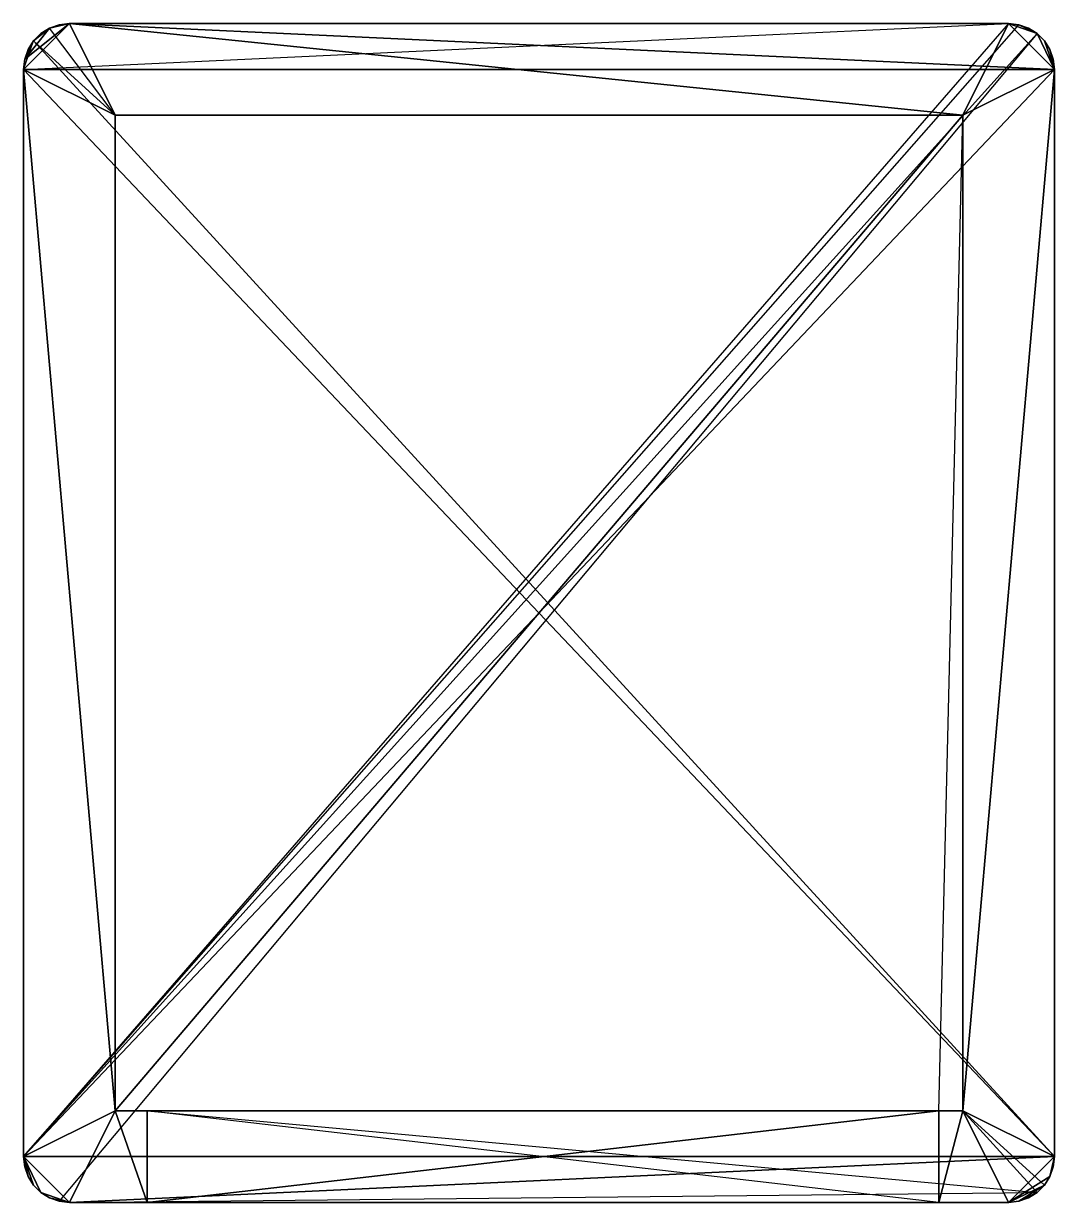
# Model space of a CAD drawing. Extents: x -0.41 to 5.63, y -0.35 to 6.56.
import ezdxf

# ---------------------------------------------------------------- set-up
doc = ezdxf.new("R2010")
doc.units = 0
doc.layers.get('0').update_dxf_attribs({"linetype": 'CONTINUOUS'})

msp = doc.modelspace()

# ---------------------------------------------------------------- linework, layer by layer
at = {"color": 7}
msp.add_polyline3d([(-0.4018, 6.3468, 0), (-0.4085, 6.287, 0), (-0.4085, 6.287, -1.7907), (-0.4018, 6.3468, 0), (-0.4018, 6.3468, 0), (-0.4085, 6.287, -1.7907), (-0.4018, 6.3468, -1.7907), (-0.4018, 6.3468, 0), (-0.3819, 6.4036, 0), (-0.4018, 6.3468, -1.7907), (-0.3819, 6.4036, -1.7907), (-0.3819, 6.4036, 0), (-0.3819, 6.4036, 0), (-0.3819, 6.4036, -1.7907), (-0.3499, 6.4545, -1.7907), (-0.3819, 6.4036, 0), (-0.3819, 6.4036, 0), (-0.4018, 6.3468, 0), (-0.4018, 6.3468, -1.7907), (-0.3819, 6.4036, 0), (-0.3499, 6.4545, 0), (-0.3819, 6.4036, 0), (-0.3499, 6.4545, -1.7907), (-0.3499, 6.4545, 0), (-0.3074, 6.497, 0), (-0.3499, 6.4545, -1.7907), (-0.3074, 6.497, -1.7907), (-0.3074, 6.497, 0), (-0.3074, 6.497, 0), (-0.3499, 6.4545, 0), (-0.3499, 6.4545, -1.7907), (-0.3074, 6.497, 0), (-0.2564, 6.529, 0), (-0.3074, 6.497, -1.7907), (-0.2564, 6.529, -1.7907), (-0.2564, 6.529, 0), (-0.2564, 6.529, 0), (-0.3074, 6.497, 0), (-0.3074, 6.497, -1.7907), (-0.2564, 6.529, 0), (-0.1997, 6.5489, 0), (-0.2564, 6.529, -1.7907), (-0.1997, 6.5489, -1.7907), (-0.1997, 6.5489, 0), (-0.1997, 6.5489, 0), (-0.2564, 6.529, 0), (-0.2564, 6.529, -1.7907), (-0.1997, 6.5489, 0), (-0.1399, 6.5556, 0), (-0.1997, 6.5489, -1.7907), (-0.1399, 6.5556, -1.7907), (-0.1399, 6.5556, 0), (-0.1399, 6.5556, 0), (-0.1997, 6.5489, 0), (-0.1997, 6.5489, -1.7907), (-0.1399, 6.5556, 0), (-0.4085, 6.287, -1.7907), (-0.4085, -0.0808, 0), (-0.4085, -0.0808, -1.7907), (-0.4085, 6.287, -1.7907), (-0.4085, 6.287, 0), (-0.4085, -0.0808, 0), (-0.4085, 6.287, -1.7907), (-0.4085, 6.287, 0), (5.3638, 6.5556, 0), (-0.1399, 6.5556, 0), (-0.1399, 6.5556, -1.7907), (5.3638, 6.5556, 0), (5.3638, 6.5556, 0), (-0.1399, 6.5556, -1.7907), (5.3638, 6.5556, -1.7907), (5.3638, 6.5556, 0), (-0.4085, -0.0808, 0), (-0.3074, -0.2908, 0), (-0.3499, -0.2483, 0), (-0.4085, -0.0808, 0), (-0.4085, -0.0808, 0), (-0.3499, -0.2483, 0), (-0.3819, -0.1974, 0), (-0.4085, -0.0808, 0), (-0.4085, -0.0808, 0), (-0.3819, -0.1974, 0), (-0.4018, -0.1406, 0), (-0.4085, -0.0808, 0), (-0.1399, -0.3494, 0), (-0.1997, -0.3427, 0), (-0.2564, -0.3228, 0), (-0.1399, -0.3494, 0), (-0.1399, -0.3494, 0), (-0.2564, -0.3228, 0), (-0.3074, -0.2908, 0), (-0.1399, -0.3494, 0), (-0.1399, -0.3494, 0), (-0.3074, -0.2908, 0), (-0.4085, -0.0808, 0), (-0.1399, -0.3494, 0), (5.5312, -0.2908, 0), (5.4803, -0.3228, 0), (5.4235, -0.3427, 0), (5.5312, -0.2908, 0), (5.5738, -0.2483, 0), (5.4235, -0.3427, 0), (5.3638, -0.3494, 0), (5.5738, -0.2483, 0), (5.5738, -0.2483, 0), (5.5312, -0.2908, 0), (5.4235, -0.3427, 0), (5.5738, -0.2483, 0), (5.6058, -0.1974, 0), (5.5738, -0.2483, 0), (5.3638, -0.3494, 0), (5.6058, -0.1974, 0), (5.6324, -0.0808, 0), (5.3638, -0.3494, 0), (-0.1399, -0.3494, 0), (5.6324, -0.0808, 0), (5.6324, -0.0808, 0), (5.6256, -0.1406, 0), (5.6058, -0.1974, 0), (5.6324, -0.0808, 0), (5.6324, -0.0808, 0), (-0.1399, -0.3494, 0), (-0.4085, -0.0808, 0), (5.6324, -0.0808, 0), (5.6324, -0.0808, 0), (5.6058, -0.1974, 0), (5.3638, -0.3494, 0), (5.6324, -0.0808, 0), (-0.3499, 6.4545, 0), (-0.4018, 6.3468, 0), (-0.3819, 6.4036, 0), (-0.3499, 6.4545, 0), (-0.2564, 6.529, 0), (-0.3499, 6.4545, 0), (-0.3074, 6.497, 0), (-0.2564, 6.529, 0), (-0.2564, 6.529, 0), (-0.4018, 6.3468, 0), (-0.3499, 6.4545, 0), (-0.2564, 6.529, 0), (-0.1399, 6.5556, 0), (-0.4085, 6.287, 0), (-0.4018, 6.3468, 0), (-0.1399, 6.5556, 0), (-0.1399, 6.5556, 0), (-0.2564, 6.529, 0), (-0.1997, 6.5489, 0), (-0.1399, 6.5556, 0), (-0.1399, 6.5556, 0), (-0.4018, 6.3468, 0), (-0.2564, 6.529, 0), (-0.1399, 6.5556, 0), (5.6324, 6.287, 0), (-0.4085, -0.0808, 0), (-0.4085, 6.287, 0), (5.6324, 6.287, 0), (5.6324, 6.287, 0), (-0.1399, 6.5556, 0), (5.3638, 6.5556, 0), (5.6324, 6.287, 0), (5.6324, 6.287, 0), (-0.4085, 6.287, 0), (-0.1399, 6.5556, 0), (5.6324, 6.287, 0), (5.6324, 6.287, 0), (5.6324, -0.0808, 0), (-0.4085, -0.0808, 0), (5.6324, 6.287, 0), (5.6058, 6.4036, 0), (5.6256, 6.3468, 0), (5.6324, 6.287, 0), (5.6058, 6.4036, 0), (5.5738, 6.4545, 0), (5.6058, 6.4036, 0), (5.6324, 6.287, 0), (5.5738, 6.4545, 0), (5.5312, 6.497, 0), (5.3638, 6.5556, 0), (5.4235, 6.5489, 0), (5.5312, 6.497, 0), (5.5312, 6.497, 0), (5.4235, 6.5489, 0), (5.4803, 6.529, 0), (5.5312, 6.497, 0), (5.5312, 6.497, 0), (5.6324, 6.287, 0), (5.3638, 6.5556, 0), (5.5312, 6.497, 0), (5.5312, 6.497, 0), (5.5738, 6.4545, 0), (5.6324, 6.287, 0), (5.5312, 6.497, 0), (-0.4085, -0.0808, -1.7907), (-0.3499, -0.2483, -1.7907), (-0.3074, -0.2908, -1.7907), (-0.4085, -0.0808, -1.7907), (-0.4085, -0.0808, -1.7907), (-0.3819, -0.1974, -1.7907), (-0.3499, -0.2483, -1.7907), (-0.4085, -0.0808, -1.7907), (-0.4085, -0.0808, -1.7907), (-0.4018, -0.1406, -1.7907), (-0.3819, -0.1974, -1.7907), (-0.4085, -0.0808, -1.7907), (-0.1399, -0.3494, -1.7907), (-0.2564, -0.3228, -1.7907), (-0.1997, -0.3427, -1.7907), (-0.1399, -0.3494, -1.7907), (-0.1399, -0.3494, -1.7907), (-0.3074, -0.2908, -1.7907), (-0.2564, -0.3228, -1.7907), (-0.1399, -0.3494, -1.7907), (-0.1399, -0.3494, -1.7907), (-0.4085, -0.0808, -1.7907), (-0.3074, -0.2908, -1.7907), (-0.1399, -0.3494, -1.7907), (0.1287, 0.1878, -1.7907), (-0.1399, -0.3494, -1.7907), (0.315, -0.3494, -1.7907), (0.1287, 0.1878, -1.7907), (0.1287, 0.1878, -1.7907), (-0.4085, -0.0808, -1.7907), (-0.1399, -0.3494, -1.7907), (0.1287, 0.1878, -1.7907), (0.315, 0.1878, -1.7907), (0.1287, 0.1878, -1.7907), (0.315, -0.3494, -1.7907), (0.315, 0.1878, -1.7907), (5.5312, -0.2908, -1.7907), (5.4235, -0.3427, -1.7907), (5.4803, -0.3228, -1.7907), (5.5312, -0.2908, -1.7907), (5.0952, 0.1878, -1.7907), (4.9544, 0.1878, -1.7907), (4.9544, -0.3494, -1.7907), (5.0952, 0.1878, -1.7907), (5.0952, 0.1878, -1.7907), (4.9544, -0.3494, -1.7907), (5.3638, -0.3494, -1.7907), (5.0952, 0.1878, -1.7907), (5.5738, -0.2483, -1.7907), (5.3638, -0.3494, -1.7907), (5.4235, -0.3427, -1.7907), (5.5738, -0.2483, -1.7907), (5.5738, -0.2483, -1.7907), (5.4235, -0.3427, -1.7907), (5.5312, -0.2908, -1.7907), (5.5738, -0.2483, -1.7907), (5.6058, -0.1974, -1.7907), (5.3638, -0.3494, -1.7907), (5.5738, -0.2483, -1.7907), (5.6058, -0.1974, -1.7907), (5.6324, -0.0808, -1.7907), (5.6058, -0.1974, -1.7907), (5.6256, -0.1406, -1.7907), (5.6324, -0.0808, -1.7907), (5.6324, -0.0808, -1.7907), (5.0952, 0.1878, -1.7907), (5.3638, -0.3494, -1.7907), (5.6324, -0.0808, -1.7907), (5.6324, -0.0808, -1.7907), (5.3638, -0.3494, -1.7907), (5.6058, -0.1974, -1.7907), (5.6324, -0.0808, -1.7907), (-0.4085, 6.287, -1.7907), (-0.4085, -0.0808, -1.7907), (0.1287, 0.1878, -1.7907), (-0.4085, 6.287, -1.7907), (-0.3499, 6.4545, -1.7907), (-0.3819, 6.4036, -1.7907), (-0.4018, 6.3468, -1.7907), (-0.3499, 6.4545, -1.7907), (0.1287, 6.0184, -1.7907), (-0.4085, 6.287, -1.7907), (0.1287, 0.1878, -1.7907), (0.1287, 6.0184, -1.7907), (-0.2564, 6.529, -1.7907), (-0.3074, 6.497, -1.7907), (-0.3499, 6.4545, -1.7907), (-0.2564, 6.529, -1.7907), (-0.2564, 6.529, -1.7907), (-0.3499, 6.4545, -1.7907), (-0.4018, 6.3468, -1.7907), (-0.2564, 6.529, -1.7907), (-0.1399, 6.5556, -1.7907), (-0.4018, 6.3468, -1.7907), (-0.4085, 6.287, -1.7907), (-0.1399, 6.5556, -1.7907), (-0.1399, 6.5556, -1.7907), (-0.1997, 6.5489, -1.7907), (-0.2564, 6.529, -1.7907), (-0.1399, 6.5556, -1.7907), (-0.1399, 6.5556, -1.7907), (-0.4085, 6.287, -1.7907), (0.1287, 6.0184, -1.7907), (-0.1399, 6.5556, -1.7907), (-0.1399, 6.5556, -1.7907), (-0.2564, 6.529, -1.7907), (-0.4018, 6.3468, -1.7907), (-0.1399, 6.5556, -1.7907), (5.0952, 6.0184, -1.7907), (-0.1399, 6.5556, -1.7907), (0.1287, 6.0184, -1.7907), (5.0952, 6.0184, -1.7907), (5.3638, 6.5556, -1.7907), (-0.1399, 6.5556, -1.7907), (5.0952, 6.0184, -1.7907), (5.3638, 6.5556, -1.7907), (5.6324, 6.287, -1.7907), (5.0952, 6.0184, -1.7907), (5.0952, 0.1878, -1.7907), (5.6324, 6.287, -1.7907), (5.6324, 6.287, -1.7907), (5.3638, 6.5556, -1.7907), (5.0952, 6.0184, -1.7907), (5.6324, 6.287, -1.7907), (5.6324, 6.287, -1.7907), (5.0952, 0.1878, -1.7907), (5.6324, -0.0808, -1.7907), (5.6324, 6.287, -1.7907), (5.6058, 6.4036, -1.7907), (5.6324, 6.287, -1.7907), (5.6256, 6.3468, -1.7907), (5.6058, 6.4036, -1.7907), (5.5738, 6.4545, -1.7907), (5.6324, 6.287, -1.7907), (5.6058, 6.4036, -1.7907), (5.5738, 6.4545, -1.7907), (5.5312, 6.497, -1.7907), (5.3638, 6.5556, -1.7907), (5.6324, 6.287, -1.7907), (5.5312, 6.497, -1.7907), (5.5312, 6.497, -1.7907), (5.6324, 6.287, -1.7907), (5.5738, 6.4545, -1.7907), (5.5312, 6.497, -1.7907), (5.5312, 6.497, -1.7907), (5.4235, 6.5489, -1.7907), (5.3638, 6.5556, -1.7907), (5.5312, 6.497, -1.7907), (5.5312, 6.497, -1.7907), (5.4803, 6.529, -1.7907), (5.4235, 6.5489, -1.7907), (5.5312, 6.497, -1.7907), (-0.1997, -0.3427, 0), (-0.1399, -0.3494, 0), (-0.1399, -0.3494, -1.7907), (-0.1997, -0.3427, 0), (-0.1997, -0.3427, 0), (-0.1399, -0.3494, -1.7907), (-0.1997, -0.3427, -1.7907), (-0.1997, -0.3427, 0), (-0.2564, -0.3228, 0), (-0.1997, -0.3427, -1.7907), (-0.2564, -0.3228, -1.7907), (-0.2564, -0.3228, 0), (-0.2564, -0.3228, 0), (-0.1997, -0.3427, 0), (-0.1997, -0.3427, -1.7907), (-0.2564, -0.3228, 0), (-0.3074, -0.2908, 0), (-0.2564, -0.3228, -1.7907), (-0.3074, -0.2908, -1.7907), (-0.3074, -0.2908, 0), (-0.3074, -0.2908, 0), (-0.2564, -0.3228, 0), (-0.2564, -0.3228, -1.7907), (-0.3074, -0.2908, 0), (-0.3499, -0.2483, 0), (-0.3074, -0.2908, -1.7907), (-0.3499, -0.2483, -1.7907), (-0.3499, -0.2483, 0), (-0.3499, -0.2483, 0), (-0.3074, -0.2908, 0), (-0.3074, -0.2908, -1.7907), (-0.3499, -0.2483, 0), (-0.3819, -0.1974, 0), (-0.3499, -0.2483, -1.7907), (-0.3819, -0.1974, -1.7907), (-0.3819, -0.1974, 0), (-0.3819, -0.1974, 0), (-0.3499, -0.2483, 0), (-0.3499, -0.2483, -1.7907), (-0.3819, -0.1974, 0), (-0.4018, -0.1406, 0), (-0.3819, -0.1974, -1.7907), (-0.4018, -0.1406, -1.7907), (-0.4018, -0.1406, 0), (-0.4018, -0.1406, 0), (-0.3819, -0.1974, 0), (-0.3819, -0.1974, -1.7907), (-0.4018, -0.1406, 0), (-0.4085, -0.0808, 0), (-0.4018, -0.1406, -1.7907), (-0.4085, -0.0808, -1.7907), (-0.4085, -0.0808, 0), (-0.4085, -0.0808, 0), (-0.4018, -0.1406, 0), (-0.4018, -0.1406, -1.7907), (-0.4085, -0.0808, 0), (5.4235, 6.5489, 0), (5.3638, 6.5556, 0), (5.3638, 6.5556, -1.7907), (5.4235, 6.5489, 0), (5.4235, 6.5489, 0), (5.3638, 6.5556, -1.7907), (5.4235, 6.5489, -1.7907), (5.4235, 6.5489, 0), (5.4803, 6.529, 0), (5.4235, 6.5489, -1.7907), (5.4803, 6.529, -1.7907), (5.4803, 6.529, 0), (5.4803, 6.529, 0), (5.4803, 6.529, -1.7907), (5.5312, 6.497, -1.7907), (5.4803, 6.529, 0), (5.4803, 6.529, 0), (5.4235, 6.5489, 0), (5.4235, 6.5489, -1.7907), (5.4803, 6.529, 0), (5.5312, 6.497, 0), (5.4803, 6.529, 0), (5.5312, 6.497, -1.7907), (5.5312, 6.497, 0), (5.5738, 6.4545, 0), (5.5312, 6.497, -1.7907), (5.5738, 6.4545, -1.7907), (5.5738, 6.4545, 0), (5.5738, 6.4545, 0), (5.5738, 6.4545, -1.7907), (5.6058, 6.4036, -1.7907), (5.5738, 6.4545, 0), (5.5738, 6.4545, 0), (5.5312, 6.497, 0), (5.5312, 6.497, -1.7907), (5.5738, 6.4545, 0), (5.6058, 6.4036, 0), (5.5738, 6.4545, 0), (5.6058, 6.4036, -1.7907), (5.6058, 6.4036, 0), (5.6256, 6.3468, 0), (5.6058, 6.4036, -1.7907), (5.6256, 6.3468, -1.7907), (5.6256, 6.3468, 0), (5.6256, 6.3468, 0), (5.6058, 6.4036, 0), (5.6058, 6.4036, -1.7907), (5.6256, 6.3468, 0), (5.6324, 6.287, 0), (5.6256, 6.3468, -1.7907), (5.6324, 6.287, -1.7907), (5.6324, 6.287, 0), (5.6324, 6.287, 0), (5.6256, 6.3468, 0), (5.6256, 6.3468, -1.7907), (5.6324, 6.287, 0), (5.6324, -0.0808, 0), (5.6324, 6.287, 0), (5.6324, 6.287, -1.7907), (5.6324, -0.0808, 0), (5.6324, -0.0808, 0), (5.6324, 6.287, -1.7907), (5.6324, -0.0808, -1.7907), (5.6324, -0.0808, 0), (5.6256, -0.1406, 0), (5.6324, -0.0808, 0), (5.6324, -0.0808, -1.7907), (5.6256, -0.1406, 0), (5.6256, -0.1406, 0), (5.6324, -0.0808, -1.7907), (5.6256, -0.1406, -1.7907), (5.6256, -0.1406, 0), (5.6058, -0.1974, 0), (5.6256, -0.1406, -1.7907), (5.6058, -0.1974, -1.7907), (5.6058, -0.1974, 0), (5.6058, -0.1974, 0), (5.6256, -0.1406, 0), (5.6256, -0.1406, -1.7907), (5.6058, -0.1974, 0), (5.5738, -0.2483, 0), (5.6058, -0.1974, -1.7907), (5.5738, -0.2483, -1.7907), (5.5738, -0.2483, 0), (5.5738, -0.2483, 0), (5.6058, -0.1974, 0), (5.6058, -0.1974, -1.7907), (5.5738, -0.2483, 0), (5.5312, -0.2908, 0), (5.5738, -0.2483, -1.7907), (5.5312, -0.2908, -1.7907), (5.5312, -0.2908, 0), (5.5312, -0.2908, 0), (5.5738, -0.2483, 0), (5.5738, -0.2483, -1.7907), (5.5312, -0.2908, 0), (5.4803, -0.3228, 0), (5.5312, -0.2908, -1.7907), (5.4803, -0.3228, -1.7907), (5.4803, -0.3228, 0), (5.4803, -0.3228, 0), (5.5312, -0.2908, 0), (5.5312, -0.2908, -1.7907), (5.4803, -0.3228, 0), (5.4235, -0.3427, 0), (5.4803, -0.3228, -1.7907), (5.4235, -0.3427, -1.7907), (5.4235, -0.3427, 0), (5.4235, -0.3427, 0), (5.4235, -0.3427, -1.7907), (5.3638, -0.3494, -1.7907), (5.4235, -0.3427, 0), (5.4235, -0.3427, 0), (5.4803, -0.3228, 0), (5.4803, -0.3228, -1.7907), (5.4235, -0.3427, 0), (5.3638, -0.3494, 0), (5.4235, -0.3427, 0), (5.3638, -0.3494, -1.7907), (5.3638, -0.3494, 0), (4.9544, -0.3494, -1.2535), (5.3638, -0.3494, -1.7907), (4.9544, -0.3494, -1.7907), (4.9544, -0.3494, -1.2535), (5.3638, -0.3494, 0), (5.3638, -0.3494, -1.7907), (4.9544, -0.3494, -1.2535), (5.3638, -0.3494, 0), (0.315, -0.3494, -1.2535), (0.315, -0.3494, -1.7907), (-0.1399, -0.3494, -1.7907), (0.315, -0.3494, -1.2535), (0.315, -0.3494, -1.2535), (5.3638, -0.3494, 0), (4.9544, -0.3494, -1.2535), (0.315, -0.3494, -1.2535), (-0.1399, -0.3494, 0), (0.315, -0.3494, -1.2535), (-0.1399, -0.3494, -1.7907), (-0.1399, -0.3494, 0), (-0.1399, -0.3494, 0), (5.3638, -0.3494, 0), (0.315, -0.3494, -1.2535), (-0.1399, -0.3494, 0), (4.9544, -0.3494, -1.2535), (4.9544, 0.1878, -1.7907), (4.9544, 0.1878, -1.2535), (4.9544, -0.3494, -1.2535), (4.9544, -0.3494, -1.2535), (4.9544, -0.3494, -1.7907), (4.9544, 0.1878, -1.7907), (4.9544, -0.3494, -1.2535), (0.315, 0.1878, -1.2535), (0.1287, 0.1878, -1.7907), (0.315, 0.1878, -1.7907), (0.315, 0.1878, -1.2535), (0.1287, 0.1878, -0.5372), (0.1287, 0.1878, -1.7907), (0.315, 0.1878, -1.2535), (0.1287, 0.1878, -0.5372), (4.9544, 0.1878, -1.2535), (4.9544, 0.1878, -1.7907), (5.0952, 0.1878, -1.7907), (4.9544, 0.1878, -1.2535), (5.0952, 0.1878, -0.5372), (0.315, 0.1878, -1.2535), (4.9544, 0.1878, -1.2535), (5.0952, 0.1878, -0.5372), (5.0952, 0.1878, -0.5372), (0.1287, 0.1878, -0.5372), (0.315, 0.1878, -1.2535), (5.0952, 0.1878, -0.5372), (5.0952, 0.1878, -0.5372), (4.9544, 0.1878, -1.2535), (5.0952, 0.1878, -1.7907), (5.0952, 0.1878, -0.5372), (5.0952, 6.0184, -1.7907), (5.0952, 0.1878, -0.5372), (5.0952, 0.1878, -1.7907), (5.0952, 6.0184, -1.7907), (5.0952, 6.0184, -0.5372), (5.0952, 0.1878, -0.5372), (5.0952, 6.0184, -1.7907), (5.0952, 6.0184, -0.5372), (0.1287, 6.0184, -0.5372), (5.0952, 6.0184, -0.5372), (5.0952, 6.0184, -1.7907), (0.1287, 6.0184, -0.5372), (0.1287, 6.0184, -0.5372), (5.0952, 6.0184, -1.7907), (0.1287, 6.0184, -1.7907), (0.1287, 6.0184, -0.5372), (0.1287, 0.1878, -1.7907), (0.1287, 6.0184, -0.5372), (0.1287, 6.0184, -1.7907), (0.1287, 0.1878, -1.7907), (0.1287, 0.1878, -0.5372), (0.1287, 6.0184, -0.5372), (0.1287, 0.1878, -1.7907), (0.1287, 0.1878, -0.5372), (0.315, 0.1878, -1.7907), (0.315, -0.3494, -1.7907), (0.315, -0.3494, -1.2535), (0.315, 0.1878, -1.7907), (0.315, 0.1878, -1.2535), (0.315, 0.1878, -1.7907), (0.315, -0.3494, -1.2535), (0.315, 0.1878, -1.2535), (4.9544, 0.1878, -1.2535), (0.315, 0.1878, -1.2535), (0.315, -0.3494, -1.2535), (4.9544, 0.1878, -1.2535), (4.9544, 0.1878, -1.2535), (0.315, -0.3494, -1.2535), (4.9544, -0.3494, -1.2535), (4.9544, 0.1878, -1.2535), (5.0952, 6.0184, -0.5372), (0.1287, 6.0184, -0.5372), (0.1287, 0.1878, -0.5372), (5.0952, 6.0184, -0.5372), (5.0952, 6.0184, -0.5372), (0.1287, 0.1878, -0.5372), (5.0952, 0.1878, -0.5372), (5.0952, 6.0184, -0.5372)], dxfattribs=at)

doc.saveas('drawing.dxf')
